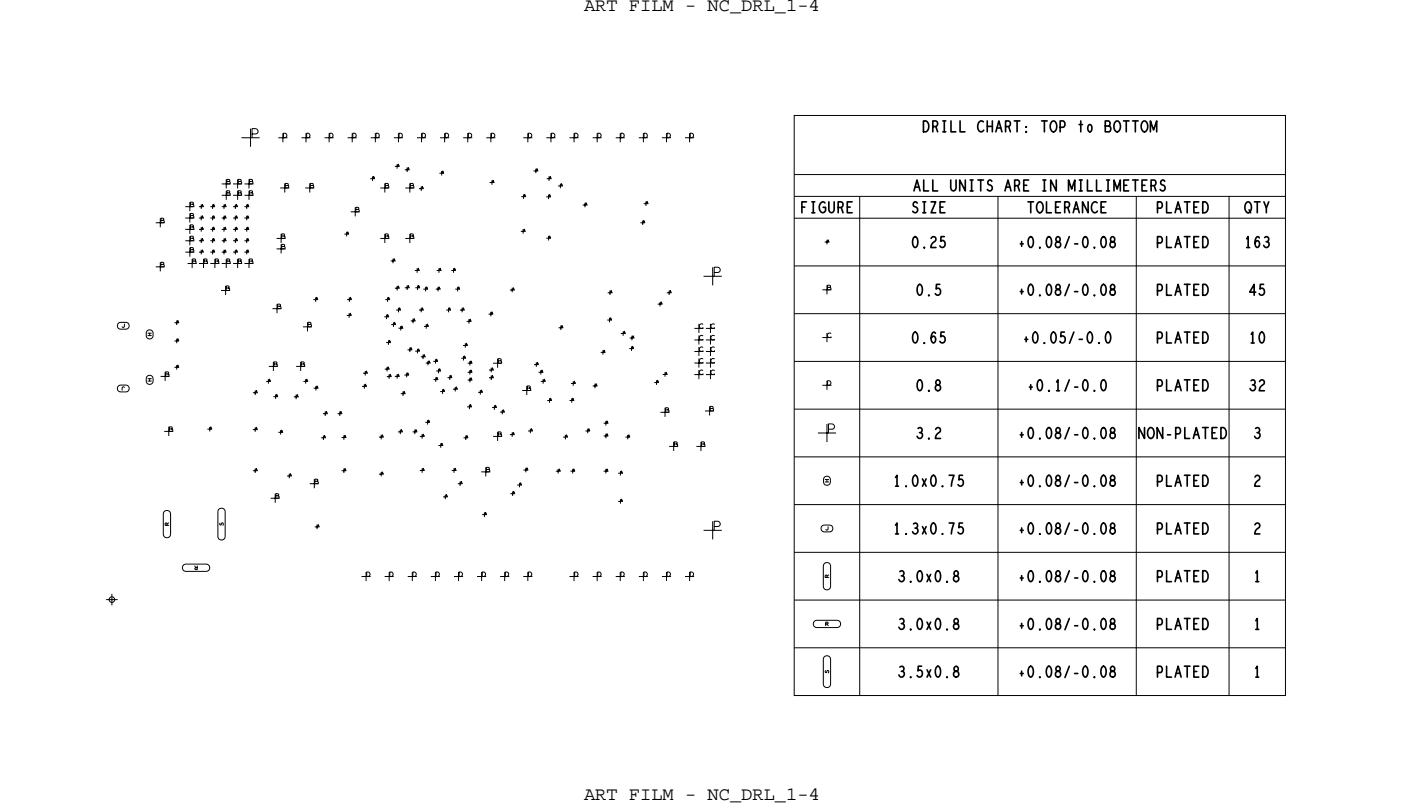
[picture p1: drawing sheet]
<svg xmlns="http://www.w3.org/2000/svg" width="154mm" height="89mm" viewBox="0 0 154 89" stroke-linecap="round" stroke-linejoin="round" font-family="sans-serif">
<defs><g id="words">
<g font-size="2.1">
<text x="64.2" y="1.2">ART FILM - NC_DRL_1-4</text>
<text x="64.2" y="88">ART FILM - NC_DRL_1-4</text>
</g>
<g font-size="1.2">
<text x="107.5" y="14.5">CHART:</text>
<text x="118.4" y="14.5">to</text>
<text x="88" y="23.4">FIGURE</text>
<text x="110.4" y="21">ARE</text>
<text x="136.8" y="27.2">163</text>
<text x="112.9" y="43">+0.1/-0.0</text>
<text x="98.2" y="53.5">1.0x0.75</text>
<text x="100.7" y="48.2">3.2</text>
<text x="137.8" y="48.2">3</text>
<text x="98.2" y="58.7">1.3x0.75</text>
<text x="98.7" y="64">3.0x0.8</text>
<text x="137.8" y="64">1</text>
<text x="98.7" y="69.2">3.0x0.8</text>
<text x="137.8" y="69.2">1</text>
<text x="98.7" y="74.5">3.5x0.8</text>
<text x="137.8" y="74.5">1</text>
</g>
</g></defs>
<!-- layer: Nets -->
<g fill="none" stroke="#000" stroke-width=".11">
<path d="M24.9 19.7v1M24.9 20h.3l.1 .1-.1 .1h-.3v-.5l.3 .1v.2M26.1 19.7v1M26.2 20h.3l.1 .1-.1 .1h-.3v-.5l.3 .1-.1 .2M26.5 15.2h2M27.4 19.7v1M27.4 20h.3l.1 .1-.1 .1h-.3v-.5l.3 .1v.2M27.5 14.2v1.9M27.7 14.7h.4a.29 .29 0 0 0 .3-.3 .29 .29 0 0 0-.3-.3h-.4v1.1M30.6 15.1h1M31.1 14.7v1M31.2 14.7h.1a.26 .26 0 0 1 .2 .2 .26 .26 0 0 1-.2 .3h-.1z"/>
<path d="M33.1 15.1h1M33.6 14.7v1M33.7 14.7h.2a.26 .26 0 0 1 .2 .2 .26 .26 0 0 1-.2 .3h-.2zM35.7 15.1h1M36.2 14.7v1M36.2 14.7h.2a.26 .26 0 0 1 .2 .2 .26 .26 0 0 1-.2 .3h-.2zM38.2 15.1h1M38.7 14.7v1M38.8 14.7h.1a.26 .26 0 0 1 .2 .2 .26 .26 0 0 1-.2 .3h-.1zM40.8 15.1h1M41 19.4v.5M41 19.7l.1-.3 .1 .3h-.5"/>
<path d="M41 19.6h.1M41.3 14.7v1M41.3 14.7h.2a.26 .26 0 0 1 .2 .2 .26 .26 0 0 1-.2 .3h-.2zM43.3 15.1h1M43.7 18.1v.4M43.7 18.3l.1-.3 .1 .3h-.5M43.7 18.2h.1M43.8 14.7v1M43.9 14.7h.1a.26 .26 0 0 1 .2 .2 .26 .26 0 0 1-.2 .3h-.1zM44.5 18.7h.5M44.8 18.4v.5M44.8 18.7l.1-.3 .1 .3"/>
<path d="M44.8 18.6h.1M45.8 15.1h1M46.3 14.7v1M46.4 14.7h.2a.26 .26 0 0 1 .2 .2 .26 .26 0 0 1-.2 .3h-.2zM48.3 19.1h.5M48.4 15.1h1M48.6 18.8v.5M48.6 19.1l.1-.3 .1 .3M48.6 19h.1M48.9 14.7v1M48.9 14.7h.2a.26 .26 0 0 1 .2 .2 .26 .26 0 0 1-.2 .3h-.2zM50.9 15.1h1"/>
<path d="M51.4 14.7v1M51.5 14.7h.1a.26 .26 0 0 1 .2 .2 .26 .26 0 0 1-.2 .3h-.1zM53.5 15.1h1M54 14.7v1M54 14.7h.2a.26 .26 0 0 1 .2 .2 .26 .26 0 0 1-.2 .3h-.2zM54.1 19.8v.5M54.1 20h.2M57.5 15.1h1M58 14.7v1M58.1 14.7h.2a.26 .26 0 0 1 .2 .2 .26 .26 0 0 1-.2 .3h-.2zM58.6 18.8h.6M58.9 18.6v.4"/>
<path d="M58.9 18.8l.1-.3 .1 .3M59 18.7h.1M60.1 15.1h1M60.1 19.7h.5M60.4 19.4v.5M60.4 19.7l.1-.3 .1 .3M60.4 19.6h.1M60.6 14.7v1M60.6 14.7h.2a.26 .26 0 0 1 .2 .2 .26 .26 0 0 1-.2 .3h-.2zM62.6 15.1h1M63.1 14.7v1M63.2 14.7h.1a.26 .26 0 0 1 .2 .2 .26 .26 0 0 1-.2 .3h-.1z"/>
<path d="M65.1 15.1h1M65.6 14.7v1M65.7 14.7h.2a.26 .26 0 0 1 .2 .2 .26 .26 0 0 1-.2 .3h-.2zM67.7 15.1h1M68.2 14.7v1M68.2 14.7h.2a.26 .26 0 0 1 .2 .2 .26 .26 0 0 1-.2 .3h-.2zM70.2 15.1h1M70.7 14.7v1M70.8 14.7h.2a.26 .26 0 0 1 .2 .2 .26 .26 0 0 1-.2 .3h-.2zM72.8 15.1h1M73.3 14.7v1M73.3 14.7h.2a.26 .26 0 0 1 .2 .2 .26 .26 0 0 1-.2 .3h-.2z"/>
<path d="M75.3 15.1h1M75.8 14.7v1M75.9 14.7h.1a.26 .26 0 0 1 .2 .2 .26 .26 0 0 1-.2 .3h-.1zM13 35.6l.3-.1h.5l.3 .1 .1 .2-.1 .3-.3 .1h-.5l-.3-.1-.1-.3zM13.7 35.6v.3l-.2 .1-.1-.1M16.2 36.4l.3-.1a.52 .52 0 0 1 .3 .5 .52 .52 0 0 1-.3 .5 .56 .56 0 0 1-.3-.9zM16.3 36.6h.3M16.3 36.9h.3M16.5 36.6v.3M17.1 24.5h1M17.1 29.3h1M17.6 24v1"/>
<path d="M17.6 28.9v1M17.7 24.2h.3l.1 .2-.1 .1h-.3v-.5h.3l-.1 .2M17.7 29.1h.3l.1 .1-.1 .2h-.3v-.5h.3l-.1 .2M19.2 35.5h.5M19.2 37.5h.5M19.4 35.3v.4M19.4 37.3v.4M19.4 35.5l.1-.3 .2 .3M19.4 37.5l.1-.3 .2 .3M19.5 35.4h.1M19.5 37.4h.1M20.4 25.2h1"/>
<path d="M20.4 24h1M20.4 22.7h1M20.4 26.5h1M20.4 27.7h1M20.6 29h1M20.9 22.2v1M20.9 23.5v1M20.9 24.7v1M20.9 26v1M20.9 27.2v1M20.9 25h.3l.1 .1-.1 .1h-.3v-.5l.3 .1v.2M20.9 23.7h.3l.1 .1-.1 .2h-.3v-.5h.3v.2"/>
<path d="M20.9 22.5h.3l.1 .1-.1 .1h-.3v-.5l.3 .1v.2M20.9 27.5h.3l.1 .1-.1 .1h-.3v-.5l.3 .1v.2M20.9 26.2h.3l.1 .1-.1 .2h-.3v-.5h.3v.2M21.1 28.5v1M21.2 28.7h.3l.1 .1-.1 .2h-.3v-.5h.3l-.1 .2M21.9 25.2h.5M21.9 24h.5M21.9 22.7h.5M21.9 26.5h.5M21.9 27.7h.5M21.9 29h1M22.1 22.5v.5"/>
<path d="M22.1 23.7v.5M22.1 25v.5M22.1 26.2v.5M22.1 27.5v.5M22.1 25.2l.1-.2 .1 .2M22.1 24l.1-.3 .1 .3M22.1 22.7l.1-.2 .1 .2M22.1 26.5l.1-.3 .1 .3M22.1 27.7l.1-.2 .1 .2M22.2 25.1h.1M22.2 23.9h.1M22.2 22.6h.1"/>
<path d="M22.2 26.4h.1M22.2 27.6h.1M22.4 28.5v1M22.4 28.7h.3l.1 .1-.1 .2h-.3v-.5h.3v.2M23.1 29h1M23.4 22.5v.5M23.4 23.7v.5M23.4 25v.5M23.4 26.2v.5M23.4 27.5v.5M23.4 22.7l.1-.2 .1 .2h-.5M23.4 24l.1-.3 .1 .3h-.5"/>
<path d="M23.4 25.2l.1-.2 .1 .2h-.5M23.4 26.5l.1-.3 .1 .3h-.5M23.4 27.7l.1-.2 .1 .2h-.5M23.4 25.1h.2M23.4 23.9h.2M23.4 22.6h.2M23.4 26.4h.2M23.4 27.6h.2M23.6 28.5v1M23.7 28.7h.3l.1 .1-.1 .2h-.3v-.5h.3l-.1 .2M24.3 31.9h1M24.4 25.2h.5"/>
<path d="M24.4 24h.5M24.4 22.7h.5M24.4 26.5h.5M24.4 27.7h.5M24.4 21.5h1M24.4 20.2h1M24.4 29h1M24.6 22.5v.5M24.6 23.7v.5M24.6 25v.5M24.6 26.2v.5M24.6 27.5v.5"/>
<path d="M24.6 24l.1-.3 .1 .3M24.6 25.2l.1-.2 .1 .2M24.6 22.7l.1-.2 .1 .2M24.6 26.5l.1-.3 .1 .3M24.6 27.7l.1-.2 .1 .2M24.7 25.1h.1M24.7 23.9h.1M24.7 22.6h.1M24.7 26.4h.1M24.7 27.6h.1M24.8 31.5v1M24.9 31.7h.3v.1l-.1 .2h-.2v-.5h.2v.2"/>
<path d="M24.9 21v1M24.9 28.5v1M24.9 21.2h.3l.1 .1-.1 .2h-.3v-.5h.3v.2M24.9 28.7h.3l.1 .1-.1 .2h-.3v-.5h.3v.2M25.6 25.2h.5M25.6 24h.5M25.6 22.7h.5M25.6 26.5h.5M25.6 27.7h.5M25.6 21.5h1M25.6 20.2h1M25.6 29h1"/>
<path d="M25.9 22.5v.5M25.9 23.7v.5M25.9 25v.5M25.9 26.2v.5M25.9 27.5v.5M25.9 22.7l.1-.2 .1 .2M25.9 24l.1-.3 .1 .3M25.9 25.2l.1-.2 .1 .2M25.9 26.5l.1-.3 .1 .3M25.9 27.7l.1-.2 .1 .2M25.9 25.1h.2M25.9 23.9h.2"/>
<path d="M25.9 22.6h.2M25.9 26.4h.2M25.9 27.6h.2M26.1 21v1M26.1 28.5v1M26.2 21.2h.3l.1 .1-.1 .2h-.3v-.5h.3l-.1 .2M26.2 28.7h.3l.1 .1-.1 .2h-.3v-.5h.3l-.1 .2M26.9 21.5h1M26.9 20.2h1M26.9 29h1M27.1 22.5v.5M27.1 23.7v.5"/>
<path d="M27.1 25v.5M27.1 26.2v.5M27.1 27.5v.5M27.1 25.2l.1-.2 .1 .2h-.4M27.1 24l.1-.3 .1 .3h-.4M27.1 22.7l.1-.2 .1 .2h-.4M27.1 26.5l.1-.3 .1 .3h-.4M27.1 27.7l.1-.2 .1 .2h-.4M27.2 25.1h.1M27.2 23.9h.1M27.2 22.6h.1M27.2 26.4h.1"/>
<path d="M27.2 27.6h.1M27.4 21v1M27.4 28.5v1M27.4 21.2h.3l.1 .1-.1 .2h-.3v-.5h.3v.2M27.4 28.7h.3l.1 .1-.1 .2h-.3v-.5h.3v.2M30 33.9h.9M30.1 39.8v1M30.4 26.2h1M30.4 27.4h1M30.5 33.5v1M30.5 33.7h.3l.1 .1-.1 .2h-.3v-.5h.3v.2M30.8 20.7h1"/>
<path d="M30.9 25.7v1M30.9 26.9v1M31 26h.3v.1l-.1 .1h-.2v-.5l.2 .1v.2M31 27.1h.3v.1l-.1 .2h-.2v-.5h.2v.2M31.3 20.2v1M31.4 20.4h.3v.1l-.1 .2h-.2v-.5h.2v.2M33.1 39.8v1M33.3 35.9h1M33.6 20.7h.9M33.8 35.5v1M33.9 35.7h.3v.1l-.1 .2h-.2v-.5h.2v.2M34.1 20.2v1"/>
<path d="M34.1 20.4h.3l.1 .1-.1 .2h-.3v-.5h.3v.2M34.4 33h.6M34.7 32.7v.5M34.7 33l.1-.3 .1 .3M34.8 32.9h.1M38.1 25.5v.5M38.1 25.8l.1-.3 .1 .3h-.5M38.1 34.7h.5M38.2 25.7h.1M38.4 34.5v.4M38.4 34.7l.1-.3 .1 .3M38.4 32.7v.5"/>
<path d="M38.4 33l.1-.3 .1 .3h-.5M38.4 34.6h.2M38.5 32.9h.1M38.6 23.3h.9M39.1 22.8v1M39.1 23h.3l.1 .2-.1 .1h-.3v-.5h.3v.2M41.8 26.2h1M41.8 20.7h1M42.2 34.8h.5M42.3 20.2v1M42.3 25.7v1M42.4 26h.3v.1l-.1 .1h-.2v-.5l.2 .1v.2"/>
<path d="M42.4 20.4h.3v.1l-.1 .2h-.2v-.5h.2v.2M42.4 37.7h.6M42.5 34.6v.5M42.5 34.8l.1-.2 .1 .2M42.6 34.8h.1M42.6 32.7v.5M42.6 33l.1-.3 .1 .3h-.5M42.7 32.9h.1M42.7 37.4v.5M42.7 37.7l.1-.3 .1 .3M42.8 37.6h.1M43 35.7h.5"/>
<path d="M43.2 28.5v.4M43.2 28.7l.1-.3 .1 .3h-.5M43.3 35.5v.4M43.3 28.6h.1M43.3 35.7l.1-.3 .1 .3M43.3 35.6h.1M43.7 31.5v.4M43.7 31.7l.1-.3 .1 .3h-.5M43.7 31.6h.1M43.8 36.1h.5M43.8 33.9v.4M43.8 34.1l.1-.3 .1 .3h-.5"/>
<path d="M43.9 34h.1M44.1 35.9v.4M44.1 36.1l.1-.3 .1 .3M44.1 36h.1M44.5 31.7h.5M44.6 26.2h.9M44.6 20.7h.9M44.8 31.4v.5M44.8 31.7l.1-.3 .1 .3M44.8 38.5h.5M44.8 31.6h.1M45.1 20.2v1"/>
<path d="M45.1 25.7v1M45.1 38.2v.5M45.1 38.5l.1-.3 .1 .3M45.1 38.4h.1M45.1 26h.3l.1 .1-.1 .1h-.3v-.5l.3 .1v.2M45.1 20.4h.3l.1 .1-.1 .2h-.3v-.5h.3v.2M45.1 35.3h.6M45.4 35.1v.4M45.4 35.3l.1-.3 .1 .3M45.5 35.2h.1M45.6 29.8h.5M45.6 38.6h.5"/>
<path d="M45.9 29.5v.5M45.9 29.8l.1-.3 .1 .3M45.9 38.4v.5M45.9 31.4v.5M45.9 38.6l.1-.2 .1 .2M45.9 29.7h.1M45.9 31.7l.1-.3 .1 .3h-.5M45.9 38.5h.2M46 31.6h.1M46 34.1h.6M46 20.8h.6M46.3 20.5v.5"/>
<path d="M46.3 33.9v.4M46.3 34.1l.1-.3 .1 .3M46.3 20.8l.1-.3 .1 .3M46.4 34h.1M46.4 20.7h.1M46.5 39v.5M46.5 39.3l.1-.3 .1 .3h-.5M46.5 31.8h.5M46.6 39.2h.1M46.6 35.9h.5M46.8 31.6v.4M46.8 39.9h.5"/>
<path d="M46.8 31.8l.1-.3 .1 .3M46.8 31.7h.2M46.9 35.7v.4M46.9 35.9l.1-.3 .1 .3M46.9 35.8h.1M47 39.7v.5M47.1 39.9l.1-.2 .1 .2M47.1 39.8h.1M47.6 39.8h.5M47.9 39.5v.5M47.9 39.8l.1-.3 .1 .3M47.9 39.7h.2"/>
<path d="M48 29.8h.5M48.2 31.6v.4M48.2 31.8l.1-.3 .1 .3h-.5M48.2 31.7h.1M48.3 29.5v.5M48.3 29.8l.1-.3 .1 .3M48.3 29.7h.1M49 34.1h.6M49.3 33.9v.4M49.3 34.1l.1-.3 .1 .3M49.4 34h.1M49.6 29.8h.5"/>
<path d="M49.9 29.5v.5M49.9 29.8l.1-.3 .1 .3M49.9 29.7h.1M50 31.8h.6M50.3 31.6v.4M50.3 31.8l.1-.3 .1 .3M50.4 31.7h.1M50.5 34.1h.6M50.7 39.4h.5M50.8 33.9v.4M50.8 34.1l.1-.3 .1 .3M50.9 34h.1"/>
<path d="M51 39.2v.4M51 39.4l.1-.3 .1 .3M51 39.3h.1M51.1 37.8v.5M51.2 38l.1-.2 .1 .2h-.5M51.2 37.9h.1M51.3 35.4h.5M51.4 40h.5M51.6 35.1v.5M51.6 35.4l.1-.3 .1 .3M51.6 35.3h.1M51.7 39.7v.5"/>
<path d="M51.7 40l.1-.3 .1 .3M51.7 39.9h.1M53.7 34.6h.5M53.8 20.1h.5M54 34.3v.5M54 34.6l.1-.3 .1 .3M54 34.5h.1M54.1 20.1l.1-.3 .1 .3M54.2 39.9h1M54.7 39.5v1M54.8 39.7h.3v.1l-.1 .2h-.2v-.5h.2v.2M56 31.9h.6"/>
<path d="M56.3 31.7v.4M56.3 31.9l.1-.3 .1 .3M56.4 31.8h.1M57.2 25.5h.6M57.3 21.6h.5M57.5 25.2v.5M57.5 25.5l.1-.3 .1 .3M57.6 21.4v.5M57.6 25.4h.1M57.6 21.6l.1-.2 .1 .2M57.6 21.5h.1M59 39.9v.4"/>
<path d="M60.3 21.4v.5M60.3 26v.4M60.3 26.2l.1-.3 .1 .3h-.5M60.3 21.7l.1-.3 .1 .3h-.5M60.4 26.1h.1M60.4 21.6h.1M61.3 20.5h.6M61.6 20.2v.5M61.6 20.5l.1-.3 .1 .3M61.7 35.8v.5M61.7 20.4h.1M61.7 36.1l.1-.3 .1 .3h-.5"/>
<path d="M61.7 36h.1M64 22.6h.6M64.3 22.3v.5M64.3 22.6l.1-.3 .1 .3M64.4 22.5h.1M66 38.8h.5M66.3 38.5v.5M66.3 38.8l.1-.3 .1 .3M66.3 38.7h.2M66.7 35.2h.6M67 35v.5M67 35.2l.1-.2 .1 .2"/>
<path d="M67.1 32v.4M67.1 35.1h.1M67.1 32.2l.1-.3 .1 .3h-.5M67.1 32.1h.1M68.2 36.7h.6M68.5 36.4v.5M68.5 36.7l.1-.3 .1 .3M68.6 36.6h.1M69.2 37.2h.5M69.4 38.1v.5M69.4 38.3l.1-.2 .1 .2h-.4M69.5 36.9v.5"/>
<path d="M69.5 38.3h.1M69.5 37.2l.1-.3 .1 .3M69.5 37.1h.2M70.7 24.3v.4M70.7 24.5l.1-.3 .1 .3h-.5M70.7 24.4h.1M70.7 22.4h.6M71 22.2v.4M71 22.4l.1-.3 .1 .3M71.1 22.3h.1M72.3 33.5h.5M72.6 33.2v.5"/>
<path d="M72.6 33.5l.1-.3 .1 .3M72.6 33.4h.1M73.3 32.2h.5M73.6 32v.4M73.6 32.2l.1-.3 .1 .3M73.6 32.1h.1M76.3 36.1h1M76.3 38.7h1M76.3 39.9h1M76.3 37.4h1M76.8 35.6v1M76.8 36.9v1"/>
<path d="M76.8 38.2v1M76.8 39.4v1M77.3 36.9a.25 .25 0 0 0-.4 .1 .25 .25 0 0 0 0 .3 .25 .25 0 0 0 .4 0M77.3 38.2a.25 .25 0 0 0-.4 0 .25 .25 0 0 0 0 .4 .25 .25 0 0 0 .4 0M77.3 39.5a.25 .25 0 0 0-.4 0 .25 .25 0 0 0 0 .4 .25 .25 0 0 0 .4 0M77.3 35.7a.25 .25 0 0 0-.4 0 .25 .25 0 0 0 0 .3 .25 .25 0 0 0 .4 0M77.3 30.4h2M77.6 36.1h1M77.6 38.7h1M77.6 39.9h1M77.6 37.4h1M78.1 35.6v1"/>
<path d="M78.1 36.9v1M78.1 38.2v1M78.1 39.4v1M78.3 29.4v2M78.5 30h.4a.29 .29 0 0 0 .3-.3 .29 .29 0 0 0-.3-.3h-.4v1M78.5 35.7a.25 .25 0 0 0-.3 0 .25 .25 0 0 0 0 .3 .25 .25 0 0 0 .4 0M78.5 38.2a.25 .25 0 0 0-.3 0 .25 .25 0 0 0 0 .4 .25 .25 0 0 0 .4 0M78.5 39.5a.25 .25 0 0 0-.3 0 .25 .25 0 0 0 0 .4 .25 .25 0 0 0 .4 0M78.5 36.9a.25 .25 0 0 0-.3 .1 .25 .25 0 0 0 0 .3 .25 .25 0 0 0 .4 0M13 42.5l.3-.1h.5l.3 .1 .1 .2-.1 .3-.3 .1h-.5l-.3-.1-.1-.3zM13.7 42.6l-.1-.1-.2 .1v.3M16.2 41.4l.3-.1a.52 .52 0 0 1 .3 .5 .52 .52 0 0 1-.3 .5 .56 .56 0 0 1-.3-.9z"/>
<path d="M16.3 41.6h.3M16.3 41.9h.3M16.5 41.6v.3M17.7 41.4h.9M18 56.3l.2-.1h.3l.2 .1 .1 .2v2.2l-.1 .3-.2 .1h-.3l-.2-.1v-.3v-2.2zM18.1 47.4h.9M18.2 40.9v1M18.2 41.1h.3l.1 .2-.1 .1h-.3v-.5h.3v.2M18.4 57.8l-.1-.2-.1-.1v.3h.4M18.6 47v1M18.6 57.5l-.2 .1M18.6 47.2h.3l.1 .1-.1 .2h-.3v-.5h.3v.2"/>
<path d="M19.2 40.4h.5M19.4 40.2v.4M19.4 40.4l.1-.3 .2 .3M19.5 40.3h.1M22.8 47.2h.5M23.1 47v.4M23.1 47.2l.1-.3 .1 .3M23.1 47.1h.1M24 56l.2-.1h.3l.2 .1 .1 .3v2.7l-.1 .3-.2 .1h-.3l-.2-.1v-.3v-2.7zM24.2 57.5a.11 .11 0 0 0 0 .2 .11 .11 0 0 0 .1 0v-.1a.12 .12 0 0 1 .2-.1 .12 .12 0 0 1 0 .2v.1M28.1 43v.4M28.1 47v.5"/>
<path d="M28.1 51.5v.5M28.1 43.2l.1-.3 .1 .3h-.5M28.1 51.8l.1-.3 .1 .3h-.5M28.1 47.2l.1-.2 .1 .2h-.5M28.1 43.1h.1M28.1 51.7h.1M28.1 47.2h.1M29.2 42h.6M29.5 41.7v.5M29.5 42l.1-.3 .1 .3M29.6 40.3h.9M29.6 41.9h.1"/>
<path d="M29.8 54.8h.9M30.1 40h.3l.1 .2-.1 .1h-.3v-.5h.3v.2M30.3 54.3v1M30.3 43.4v.5M30.3 54.5h.3l.1 .2-.1 .1h-.3v-.5h.3v.2M30.3 43.6l.1-.2 .1 .2h-.5M30.4 43.5h.1M30.6 47.6h.5M30.9 47.3v.5M30.9 47.6l.1-.3 .1 .3M30.9 47.5h.1M31.8 52.1v.5"/>
<path d="M31.8 52.4l.1-.3 .1 .3h-.5M31.9 52.3h.1M32.6 43.4v.5M32.6 40.3h.9M32.6 43.7l.1-.3 .1 .3h-.5M32.6 43.6h.1M33.1 40h.3l.1 .2-.1 .1h-.3v-.5h.3v.2M33.6 41.7v.5M33.6 42l.1-.3 .1 .3h-.5M33.7 41.9h.1M34.1 53.2h.9M34.5 42.7h.5"/>
<path d="M34.6 52.7v1M34.6 58h.5M34.6 52.9h.3l.1 .2-.1 .1h-.3v-.5h.3v.2M34.7 42.5v.4M34.7 42.7l.1-.3 .2 .3M34.8 42.6h.1M34.8 57.7v.5M34.9 58l.1-.3 .1 .3M34.9 57.9h.1M35.5 45.5h.5M35.6 47.9v.5M35.6 48.2l.1-.3 .1 .3h-.5"/>
<path d="M35.6 48.1h.1M35.8 45.3v.5M35.8 45.5l.1-.2 .1 .2M35.8 45.4h.1M37.4 45.3v.5M37.4 45.5l.1-.2 .1 .2h-.5M37.4 45.4h.1M37.8 47.9v.5M37.8 51.5v.5M37.8 51.8l.1-.3 .1 .3h-.5M37.8 48.1l.1-.2 .1 .2h-.5M37.9 51.7h.1"/>
<path d="M37.9 48h.1M39.9 41.1h.5M40.1 42.3v.4M40.1 42.5l.1-.3 .1 .3h-.5M40.1 42.4h.1M40.2 40.8v.5M40.2 41.1l.1-.3 .1 .3M40.2 41h.1M41.6 52.2h.6M41.6 48.1h.6M41.9 47.8v.5M41.9 51.9v.5"/>
<path d="M41.9 52.2l.1-.3 .1 .3M41.9 48.1l.1-.3 .1 .3M42 48h.1M42 52.1h.1M42.5 41.4h.5M42.5 40.4v.4M42.6 40.6l.1-.3 .1 .3h-.5M42.6 40.5h.1M42.8 41.2v.5M42.8 41.4l.1-.2 .1 .2M42.8 41.3h.2M43.7 41.2v.4"/>
<path d="M43.7 41.4l.1-.3 .1 .3h-.5M43.7 41.3h.1M43.7 47.5h.6M44 47.3v.5M44 47.5l.1-.2 .1 .2M44 43.3h.6M44.1 47.4h.1M44.3 43.1v.4M44.3 43.3l.1-.3 .1 .3M44.4 43.2h.1M44.7 41v.5M44.7 41.3l.1-.3 .1 .3h-.5"/>
<path d="M44.8 41.2h.1M45.6 47.3v.5M45.6 47.5l.1-.2 .1 .2h-.5M45.7 47.4h.1M46.1 48h.6M46.1 51.8h.6M46.4 47.8v.4M46.4 51.5v.5M46.4 48l.1-.3 .1 .3M46.4 51.8l.1-.3 .1 .3M46.5 47.9h.1M46.5 51.7h.1"/>
<path d="M46.7 46.5h.6M47 46.2v.5M47 46.5l.1-.3 .1 .3M47.1 46.4h.1M47.6 41.8h.6M47.9 41.5v.5M47.9 41.8l.1-.3 .1 .3M48 40.8h.5M48 41.7h.1M48.2 40.6v.5M48.2 40.8l.1-.2 .1 .2M48.3 40.7h.1"/>
<path d="M48.4 43.1h.5M48.5 48.8v.4M48.5 49l.1-.3 .1 .3h-.5M48.5 48.9h.1M48.6 42.8v.5M48.7 43.1l.1-.3 .1 .3M48.7 43h.1M48.7 54.7h.5M49 54.4v.5M49 54.7l.1-.3 .1 .3M49 54.6h.1M49.4 41.3v.5"/>
<path d="M49.5 41.5l.1-.2 .1 .2h-.5M49.5 41.4h.1M49.6 51.8h.6M49.9 51.5v.5M49.9 51.8l.1-.3 .1 .3M50 51.7h.1M50 42.6v.5M50.1 42.8l.1-.2 .1 .2h-.5M50.1 42.7h.1M50.3 53.2h.5M50.6 53v.4M50.6 53.2l.1-.3 .1 .3"/>
<path d="M50.6 53.1h.2M50.9 48.2h.6M51.2 47.9v.5M51.2 48.2l.1-.3 .1 .3M51.3 48.1h.1M51.4 41.8h.5M51.4 41h.5M51.6 44.5v.5M51.6 44.8l.1-.3 .1 .3h-.5M51.7 40.7v.5M51.7 41.6v.4M51.7 44.7h.1"/>
<path d="M51.7 41.8l.1-.3 .1 .3M51.7 41l.1-.3 .1 .3M51.7 41.7h.1M51.7 40.9h.1M52.8 42.9v.5M52.8 43.2l.1-.3 .1 .3h-.5M52.9 43.1h.1M52.9 51.9h1M53.3 56.4v.4M53.3 56.6l.1-.3 .1 .3h-.5M53.3 56.5h.1M53.4 51.4v1"/>
<path d="M53.5 51.6h.3v.2l-.1 .1h-.2v-.5h.2v.2M54 40.5v.4M54 41.3v.5M54 41.6l.1-.3 .1 .3h-.5M54 40.7l.1-.3 .1 .3h-.5M54.1 41.5h.1M54.1 40.6h.1M54.1 44.8h.5M54.2 48h1M54.3 44.6v.5M54.4 44.8l.1-.2 .1 .2M54.4 44.7h.1"/>
<path d="M54.7 47.5v1M54.8 47.7h.3v.2l-.1 .1h-.2v-.5h.2v.2M55 45.3h.5M55.2 45.1v.5M55.2 45.3l.1-.2 .1 .2M55.3 45.2h.1M56 47.8h.6M56.1 54.3h.5M56.3 47.6v.4M56.3 47.8l.1-.3 .1 .3M56.4 54.1v.4M56.4 47.7h.1"/>
<path d="M56.4 54.3l.1-.3 .1 .3M56.4 54.2h.1M56.8 53.4h.6M57.1 53.1v.5M57.1 53.4l.1-.3 .1 .3M57.2 53.3h.1M57.4 42.9h1M57.5 51.7h.6M57.8 51.5v.4M57.8 51.7l.1-.3 .1 .3M57.9 51.6h.1M57.9 42.5v1"/>
<path d="M58 42.7h.3v.1l-.1 .2h-.2v-.5h.2v.2M58 47.4h.6M58.3 47.2v.4M58.3 47.4l.1-.3 .1 .3M58.4 47.3h.1M59 40.1l.1-.3 .1 .3h-.5M59 40h.1M59.2 41h.5M59.5 40.7v.5M59.5 41l.1-.3 .1 .3M59.5 40.9h.1M59.7 41.7v.5"/>
<path d="M59.7 42l.1-.3 .1 .3h-.5M59.8 41.9h.1M60.1 44.1h.6M60.4 43.8v.5M60.4 44.1l.1-.3 .1 .3M60.5 44h.1M61.4 51.6v.5M61.4 51.8l.1-.2 .1 .2h-.5M61.4 51.7h.1M61.9 48.1h.5M62.2 47.8v.5M62.2 48.1l.1-.3 .1 .3"/>
<path d="M62.2 48h.1M62.7 51.8h.5M62.8 42.2h.5M62.9 43.8v.5M62.9 44.1l.1-.3 .1 .3h-.5M62.9 44h.1M63 51.6v.5M63 51.8l.1-.2 .1 .2M63 51.7h.1M63 41.9v.5M63 42.2l.1-.3 .1 .3M63.1 42.1h.1"/>
<path d="M64.3 47.4h.6M64.6 47.2v.4M64.6 47.4l.1-.3 .1 .3M64.7 47.3h.1M65.4 42.2v.5M65.4 42.5l.1-.3 .1 .3h-.5M65.5 42.4h.1M66.6 46.3v.5M66.6 47.7v.5M66.6 51.6v.5M66.6 51.8l.1-.2 .1 .2h-.5M66.6 46.6l.1-.3 .1 .3h-.5"/>
<path d="M66.6 48l.1-.3 .1 .3h-.5M66.7 51.7h.1M66.7 46.5h.1M66.7 47.9h.1M67.9 52.1h.6M67.9 55.2h.6M68.2 51.8v.5M68.2 54.9v.5M68.2 55.2l.1-.3 .1 .3M68.2 52.1l.1-.3 .1 .3M68.3 55.1h.1M68.3 52h.1"/>
<path d="M69 47.8v.5M69 48.1l.1-.3 .1 .3h-.5M69.1 48h.1M71.9 42.1h.5M72.2 41.8v.5M72.2 42.1l.1-.3 .1 .3M72.2 42h.2M72.6 45.3h1M72.8 41.2h.5M73.1 40.9v.5M73.1 44.9v1M73.1 41.2l.1-.3 .1 .3"/>
<path d="M73.2 41.1h.1M73.2 45.1h.3v.1l-.1 .2h-.2v-.5h.2v.2M73.6 49.1h.9M74.1 48.6v1M74.1 48.8h.3l.1 .2-.1 .1h-.3v-.5h.3v.2M76.3 41.2h1M76.6 49.1h.9M76.8 40.7v1M77.1 48.6v1M77.1 48.8h.3l.1 .2-.1 .1h-.3v-.5h.3v.2M77.3 40.7a.25 .25 0 0 0-.4 .1 .25 .25 0 0 0 0 .3 .25 .25 0 0 0 .4 0M77.3 58.3h2"/>
<path d="M77.5 45.2h1M77.6 41.2h1M78 44.7v1M78.1 44.9h.3v.2l-.1 .1h-.2v-.5h.2v.2M78.1 40.7v1M78.3 57.3v2M78.5 57.9h.4a.29 .29 0 0 0 .3-.3 .29 .29 0 0 0-.3-.3h-.4v1M78.5 40.7a.25 .25 0 0 0-.3 .1 .25 .25 0 0 0 0 .3 .25 .25 0 0 0 .4 0M20.2 62.1l.3-.1h2.2l.2 .1 .1 .2v.3l-.1 .2h-.2h-2.2h-.3l-.1-.2v-.3zM21.4 62.2l.1 .2M21.7 62.2v.4h-.3l.1-.1 .2-.1M39.7 63.4h1"/>
<path d="M40.2 62.9v1M40.3 62.9h.2a.26 .26 0 0 1 .2 .3 .26 .26 0 0 1-.2 .2h-.2zM42.3 63.4h1M42.8 62.9v1M42.8 62.9h.2a.26 .26 0 0 1 .2 .3 .26 .26 0 0 1-.2 .2h-.2zM44.8 63.4h1M45.3 62.9v1M45.4 62.9h.2a.26 .26 0 0 1 .2 .3 .26 .26 0 0 1-.2 .2h-.2zM47.4 63.4h1M47.9 62.9v1M47.9 62.9h.2a.26 .26 0 0 1 .2 .3 .26 .26 0 0 1-.2 .2h-.2zM49.9 63.4h1"/>
<path d="M50.4 62.9v1M50.5 62.9h.1a.26 .26 0 0 1 .2 .3 .26 .26 0 0 1-.2 .2h-.1zM52.4 63.4h1M52.9 62.9v1M53 62.9h.2a.26 .26 0 0 1 .2 .3 .26 .26 0 0 1-.2 .2h-.2zM55 63.4h1M55.5 62.9v1M55.5 62.9h.2a.26 .26 0 0 1 .2 .3 .26 .26 0 0 1-.2 .2h-.2zM57.5 63.4h1M58 62.9v1M58.1 62.9h.2a.26 .26 0 0 1 .2 .3 .26 .26 0 0 1-.2 .2h-.2zM62.6 63.4h1"/>
<path d="M63.1 62.9v1M63.2 62.9h.1a.26 .26 0 0 1 .2 .3 .26 .26 0 0 1-.2 .2h-.1zM65.1 63.4h1M65.6 62.9v1M65.7 62.9h.2a.26 .26 0 0 1 .2 .3 .26 .26 0 0 1-.2 .2h-.2zM67.7 63.4h1M68.2 62.9v1M68.2 62.9h.2a.26 .26 0 0 1 .2 .3 .26 .26 0 0 1-.2 .2h-.2zM70.2 63.4h1M70.7 62.9v1M70.8 62.9h.2a.26 .26 0 0 1 .2 .3 .26 .26 0 0 1-.2 .2h-.2zM72.8 63.4h1"/>
<path d="M73.3 62.9v1M73.3 62.9h.2a.26 .26 0 0 1 .2 .3 .26 .26 0 0 1-.2 .2h-.2zM75.3 63.4h1M75.8 62.9v1M75.9 62.9h.1a.26 .26 0 0 1 .2 .3 .26 .26 0 0 1-.2 .2h-.1z"/>
</g>
<!-- layer: Text -->
<g fill="none" stroke="#000" stroke-width=".18">
<path d="M101.5 13.3a.62 .62 0 0 1 .6 .4 .62 .62 0 0 1-.1 .7l-.2 .1h-.3zM101.5 19.8v1.2h.6M102.5 13.9h.4a.34 .34 0 0 0 .2-.3 .34 .34 0 0 0-.2-.3h-.4v1.2M102.5 19.8v1.2h.6M102.9 13.9l.2 .6M103.6 13.3h.4M103.6 14.5h.4M103.8 13.3v1.2M104.5 19.8v.9l.1 .1 .2 .2 .2-.2 .1-.1v-.9M104.5 13.3v1.2h.6M105.5 13.3v1.2h.6M106.1 19.8v1.2l-.6-1.2v1.2"/>
<path d="M106.6 19.8h.4M106.8 19.8v1.2M107.5 19.8h.6M107.8 19.8v1.2M108.1 13.4l-.1-.1a.53 .53 0 0 0-.5 .3 .53 .53 0 0 0 0 .5 .34 .34 0 0 0 .2 .4 .34 .34 0 0 0 .4-.2M108.5 13.3v1.2M109 19.9a.23 .23 0 0 0-.2-.1 .23 .23 0 0 0-.2 .2v.2l.1 .1a.33 .33 0 0 1 .4 .5 .33 .33 0 0 1-.6 0M109.1 13.3v1.2M109.5 14.5l.3-1.2 .3 1.2M110.5 13.9h.4a.34 .34 0 0 0 .2-.3 .34 .34 0 0 0-.2-.3h-.4v1.2M111.5 13.3h.6M111.8 13.3v1.2"/>
<path d="M113.1 19.8h-.6v1.2h.6M114.5 13.3h.6M114.6 19.8h.4M114.8 13.3v1.2M114.8 19.8v1.2M115.6 13.4a.31 .31 0 0 1 .4-.1 .31 .31 0 0 1 .1 .4 .55 .55 0 0 1-.4 .8 .81 .81 0 0 1-.1-1.1zM116.1 19.8v1.2l-.6-1.2v1.2M116.5 14h.4a.39 .39 0 0 0 0-.7h-.4v1.2M118.6 19.8h.4M118.8 13.3v1.2M118.8 19.8v1.2M119.5 19.8v1.2h.6"/>
<path d="M120.5 19.8v1.2h.6M121.5 13.9h.4a.37 .37 0 0 1 0 .6h-.4v-1.2h.4a.34 .34 0 0 1 0 .6M121.6 19.8h.4M121.8 19.8v1.2M122.6 13.4a.31 .31 0 0 1 .4-.1 .31 .31 0 0 1 .1 .4 .55 .55 0 0 1-.4 .8 .81 .81 0 0 1-.1-1.1zM123.5 13.3h.6M123.8 13.3v1.2M124.1 19.8h-.6v1.2h.6M124.5 13.3h.6M124.5 19.8h.6M124.8 13.3v1.2M124.8 19.8v1.2"/>
<path d="M125.6 13.4a.31 .31 0 0 1 .4-.1 .31 .31 0 0 1 .1 .4 .55 .55 0 0 1-.4 .8 .81 .81 0 0 1-.1-1.1zM126.1 19.8h-.6v1.2h.6M126.5 14.5v-1.2l.3 1 .3-1v1.2M128 19.9a.23 .23 0 0 0-.2-.1 .23 .23 0 0 0-.2 .2v.2l.1 .1a.33 .33 0 0 1 .4 .5 .33 .33 0 0 1-.6 0M88.7 22.2h-.6v1.2M89.2 22.2h.4M89.4 22.2v1.2M90.7 22.3a.39 .39 0 0 0-.5 0 .39 .39 0 0 0-.1 .4 .43 .43 0 0 0 0 .5 .43 .43 0 0 0 .6 .1v-.5h-.2M91.1 22.2v.9l.1 .1 .2 .2 .2-.2 .1-.1v-.9M92.1 22.8h.4a.34 .34 0 0 0 .2-.3 .34 .34 0 0 0-.2-.3h-.4v1.2M93.7 22.2h-.6v1.2h.6M100.5 21l.3-1.2 .3 1.2"/>
<path d="M100.5 26.1a.41 .41 0 0 1 .4 .5v.2a.3 .3 0 0 1-.3 .4 .3 .3 0 0 1-.3-.4v-.4zM100.5 36.6a.41 .41 0 0 1 .4 .5v.2a.3 .3 0 0 1-.3 .4 .3 .3 0 0 1-.3-.4v-.4zM100.6 20.6h.4M100.8 22.3a.23 .23 0 0 0-.2-.1 .23 .23 0 0 0-.2 .2v.2l.1 .1a.33 .33 0 0 1 .4 .5 .33 .33 0 0 1-.6 0M101 31.3a.41 .41 0 0 1 .4 .6v.2a.3 .3 0 0 1-.3 .4 .3 .3 0 0 1-.3-.4v-.4zM101.4 22.2h.4M101.4 23.4h.4M101.6 27.3h.1M101.6 37.8h.1M101.6 22.2v1.2M102.1 32.5h.1M102.3 22.2h.6l-.6 1.2h.6"/>
<path d="M102.3 26.2a.28 .28 0 0 1 .5-.1 .28 .28 0 0 1 0 .4 .8 .8 0 0 0-.5 .7h.6M102.8 36.7l-.1-.2a.75 .75 0 0 0-.1 1.2 .43 .43 0 0 0 .3-.4 .43 .43 0 0 0-.3-.3l-.3 .2M103.3 31.3h-.4v.5a.36 .36 0 0 1 .5 .3 .36 .36 0 0 1-.4 .4l-.2-.2M103.3 22.8h.4M103.8 26h-.4v.5a.36 .36 0 0 1 .5 .3 .36 .36 0 0 1-.4 .4l-.2-.2M103.8 36.5h-.4v.5a.36 .36 0 0 1 .5 .3 .36 .36 0 0 1-.4 .4l-.2-.2M103.9 22.2h-.6v1.2h.6M106.6 21h.4M110.5 21l.3-1.2 .3 1.2M111.5 20.4h.4a.34 .34 0 0 0 .2-.3 .34 .34 0 0 0-.2-.3h-.4v1.2M112.2 26.8h.3M112.2 32.1h.3"/>
<path d="M112.3 26.6v.5M112.3 31.8v.5M112.7 37.3h.3M112.8 37.1v.5M113 22.2h.6M113.2 26.1a.41 .41 0 0 1 .4 .5v.2a.3 .3 0 0 1-.3 .4 .3 .3 0 0 1-.3-.4v-.4zM113.2 31.3a.41 .41 0 0 1 .4 .6v.2a.3 .3 0 0 1-.3 .4 .3 .3 0 0 1-.3-.4v-.4zM113.3 22.2v1.2M113.7 36.6a.41 .41 0 0 1 .4 .5v.2a.3 .3 0 0 1-.3 .4 .3 .3 0 0 1-.3-.4v-.4zM114.1 22.3a.31 .31 0 0 1 .4-.1 .31 .31 0 0 1 .1 .4 .55 .55 0 0 1-.4 .8 .81 .81 0 0 1-.1-1.1zM114.3 27.3h.1M114.3 32.5h.1"/>
<path d="M114.6 21h.4M114.8 37.8h.1M115 22.2v1.2h.6M115.2 26.1a.41 .41 0 0 1 .4 .5v.2a.3 .3 0 0 1-.3 .4 .3 .3 0 0 1-.3-.4v-.4zM115.2 31.3a.41 .41 0 0 1 .4 .6v.2a.3 .3 0 0 1-.3 .4 .3 .3 0 0 1-.3-.4v-.4zM115.7 36.6a.41 .41 0 0 1 .4 .5v.2a.3 .3 0 0 1-.3 .4 .3 .3 0 0 1-.3-.4v-.4zM116 22.8h.4M116.2 26.1a.28 .28 0 0 0-.1 .3 .28 .28 0 0 0 .3 .2 .32 .32 0 0 1 .2 .5 .32 .32 0 0 1-.6 0 .32 .32 0 0 1 .2-.5 .27 .27 0 0 0 .3-.3 .27 .27 0 0 0-.3-.2zM116.2 31.3a.28 .28 0 0 0-.1 .3 .28 .28 0 0 0 .3 .2 .32 .32 0 0 1 .2 .5 .32 .32 0 0 1-.6 0 .32 .32 0 0 1 .2-.5 .27 .27 0 0 0 .3-.2 .27 .27 0 0 0-.3-.3zM116.6 22.2h-.6v1.2h.6M117 36.5h-.4v.5a.36 .36 0 0 1 .5 .3 .36 .36 0 0 1-.4 .4l-.2-.2M117 22.8h.4a.34 .34 0 0 0 .2-.3 .34 .34 0 0 0-.2-.3h-.4v1.2"/>
<path d="M117.4 22.8l.2 .6M117.5 21v-1.2l.3 1 .3-1v1.2M117.5 26l-.4 1.3M117.5 31.3l-.4 1.2M118 23.4l.3-1.2 .3 1.2M118 36.5l-.4 1.3M118.1 23h.4M118.1 26.8h.4M118.1 32.1h.4M118.6 37.3h.4M118.6 21h.4M119.2 26.1a.41 .41 0 0 1 .4 .5v.2a.3 .3 0 0 1-.3 .4 .3 .3 0 0 1-.3-.4v-.4z"/>
<path d="M119.2 31.3a.41 .41 0 0 1 .4 .6v.2a.3 .3 0 0 1-.3 .4 .3 .3 0 0 1-.3-.4v-.4zM119.6 22.2v1.2l-.6-1.2v1.2M119.7 36.6a.41 .41 0 0 1 .4 .5v.2a.3 .3 0 0 1-.3 .4 .3 .3 0 0 1-.3-.4v-.4zM120.3 27.3h.1M120.3 32.5h.1M120.6 22.3l-.1-.1a.53 .53 0 0 0-.5 .3 .53 .53 0 0 0 0 .5 .34 .34 0 0 0 .2 .4 .34 .34 0 0 0 .4-.2M120.8 37.8h.1M121 22.8h.4M121.2 26.1a.41 .41 0 0 1 .4 .5v.2a.3 .3 0 0 1-.3 .4 .3 .3 0 0 1-.3-.4v-.4zM121.2 31.3a.41 .41 0 0 1 .4 .6v.2a.3 .3 0 0 1-.3 .4 .3 .3 0 0 1-.3-.4v-.4zM121.6 22.2h-.6v1.2h.6M121.6 21h.4"/>
<path d="M121.7 36.6a.41 .41 0 0 1 .4 .5v.2a.3 .3 0 0 1-.3 .4 .3 .3 0 0 1-.3-.4v-.4zM122.2 26.1a.28 .28 0 0 0-.1 .3 .28 .28 0 0 0 .3 .2 .32 .32 0 0 1 .2 .5 .32 .32 0 0 1-.6 0 .32 .32 0 0 1 .2-.5 .27 .27 0 0 0 .3-.3 .27 .27 0 0 0-.3-.2zM122.2 31.3a.28 .28 0 0 0-.1 .3 .28 .28 0 0 0 .3 .2 .32 .32 0 0 1 .2 .5 .32 .32 0 0 1-.6 0 .32 .32 0 0 1 .2-.5 .27 .27 0 0 0 .3-.2 .27 .27 0 0 0-.3-.3zM122.5 21v-1.2l.3 1 .3-1v1.2M123.5 20.4h.4M125.5 20.4h.4M126.5 20.4h.4a.34 .34 0 0 0 .2-.3 .34 .34 0 0 0-.2-.3h-.4v1.2M126.9 20.4l.2 .6M127.2 22.9h.4a.39 .39 0 0 0 0-.7h-.4v1.2M127.2 26.7h.4a.39 .39 0 0 0 0-.7h-.4v1.2M127.2 32h.4a.39 .39 0 0 0 0-.7h-.4v1.2M127.2 37.2h.4a.39 .39 0 0 0 0-.7h-.4v1.2"/>
<path d="M128.2 22.2v1.2h.6M128.2 26v1.2h.6M128.2 31.3v1.2h.6M128.2 36.5v1.2h.6M129.2 23.4l.3-1.2 .3 1.2M129.2 27.2l.3-1.2 .3 1.2M129.2 32.5l.3-1.2 .3 1.2M129.2 37.7l.3-1.2 .3 1.2M129.3 23h.4M129.3 26.8h.4M129.3 32.1h.4M129.3 37.3h.4"/>
<path d="M130.2 22.2h.6M130.2 26h.6M130.2 31.3h.6M130.2 36.5h.6M130.5 22.2v1.2M130.5 26v1.2M130.5 31.3v1.2M130.5 36.5v1.2M131.2 22.8h.4M131.2 26.6h.4M131.2 31.9h.4M131.2 37.1h.4"/>
<path d="M131.8 22.2h-.6v1.2h.6M131.8 26h-.6v1.2h.6M131.8 31.3h-.6v1.2h.6M131.8 36.5h-.6v1.2h.6M132.2 22.2a.62 .62 0 0 1 .6 .4 .62 .62 0 0 1-.1 .7l-.2 .1h-.3zM132.2 26a.62 .62 0 0 1 .6 .4 .62 .62 0 0 1-.1 .7l-.2 .1h-.3zM132.2 31.3a.62 .62 0 0 1 .6 .4 .62 .62 0 0 1-.1 .6l-.2 .2h-.3zM132.2 36.5a.62 .62 0 0 1 .6 .4 .62 .62 0 0 1-.1 .7l-.2 .1h-.3zM137 22.3a.31 .31 0 0 1 .4-.1 .31 .31 0 0 1 .1 .4 .55 .55 0 0 1-.4 .8 .81 .81 0 0 1-.1-1.1zM137 26.3l.2-.3v1.2M137.3 23.1l.2 .3M137.5 36.8l.2-.3v1.2"/>
<path d="M137.5 37.7h.4M137.9 22.2h.6M138 32.1h-.6l.5-.8v1.2M138.2 22.2v1.2M138.4 26.2l-.1-.2a.75 .75 0 0 0-.1 1.2 .43 .43 0 0 0 .3-.4 .43 .43 0 0 0-.3-.3l-.3 .2M138.6 36.6a.41 .41 0 0 1 .4 .5v.2a.3 .3 0 0 1-.3 .4 .3 .3 0 0 1-.3-.4v-.4zM138.9 31.3h-.4v.5a.36 .36 0 0 1 .5 .3 .36 .36 0 0 1-.4 .4l-.2-.2M138.9 22.2l.3 .7v.5M139 26.1a.28 .28 0 0 1 .4 .1 .28 .28 0 0 1-.1 .4M139.5 22.2l-.3 .7M98.4 52.5l.2-.2v1.2M98.4 57.8l.2-.3v1.2"/>
<path d="M100.4 57.6a.28 .28 0 0 1 .4 .1 .28 .28 0 0 1-.1 .4M100.5 52.3a.41 .41 0 0 1 .4 .6v.2a.3 .3 0 0 1-.3 .4 .3 .3 0 0 1-.3-.4v-.4zM100.9 47.1a.28 .28 0 0 1 .4 .1 .28 .28 0 0 1-.1 .4M101 41.8a.41 .41 0 0 1 .4 .6v.2a.3 .3 0 0 1-.3 .4 .3 .3 0 0 1-.3-.4v-.4zM102.1 43h.1M102.5 52.3a.41 .41 0 0 1 .4 .6v.2a.3 .3 0 0 1-.3 .4 .3 .3 0 0 1-.3-.4v-.4zM102.5 57.6a.41 .41 0 0 1 .4 .5v.2a.3 .3 0 0 1-.3 .4 .3 .3 0 0 1-.3-.4v-.4zM102.8 47.2a.28 .28 0 0 1 .5-.1 .28 .28 0 0 1 0 .4 .8 .8 0 0 0-.5 .7h.6M103 41.8a.28 .28 0 0 0-.1 .3 .28 .28 0 0 0 .3 .2 .32 .32 0 0 1 .2 .5 .32 .32 0 0 1-.6 0 .32 .32 0 0 1 .2-.5 .27 .27 0 0 0 .3-.2 .27 .27 0 0 0-.3-.3zM104.3 52.3h.6l-.3 1.2M104.3 57.5h.6l-.3 1.2M105.8 52.3h-.4v.5a.36 .36 0 0 1 .5 .3 .36 .36 0 0 1-.4 .4l-.2-.2"/>
<path d="M105.8 57.5h-.4v.5a.36 .36 0 0 1 .5 .3 .36 .36 0 0 1-.4 .4l-.2-.2M112.2 47.8h.3M112.2 53.1h.3M112.2 58.3h.3M112.3 47.6v.5M112.3 52.8v.5M112.3 58.1v.5M113.2 47.1a.41 .41 0 0 1 .4 .5v.2a.3 .3 0 0 1-.3 .4 .3 .3 0 0 1-.3-.4v-.4zM113.2 52.3a.41 .41 0 0 1 .4 .6v.2a.3 .3 0 0 1-.3 .4 .3 .3 0 0 1-.3-.4v-.4zM113.2 57.6a.41 .41 0 0 1 .4 .5v.2a.3 .3 0 0 1-.3 .4 .3 .3 0 0 1-.3-.4v-.4zM114.2 41.8a.41 .41 0 0 1 .4 .6v.2a.3 .3 0 0 1-.3 .4 .3 .3 0 0 1-.3-.4v-.4zM114.3 48.3h.1"/>
<path d="M114.3 53.5h.1M114.3 58.8h.1M115.2 47.1a.41 .41 0 0 1 .4 .5v.2a.3 .3 0 0 1-.3 .4 .3 .3 0 0 1-.3-.4v-.4zM115.2 52.3a.41 .41 0 0 1 .4 .6v.2a.3 .3 0 0 1-.3 .4 .3 .3 0 0 1-.3-.4v-.4zM115.2 57.6a.41 .41 0 0 1 .4 .5v.2a.3 .3 0 0 1-.3 .4 .3 .3 0 0 1-.3-.4v-.4zM116.1 42l.2-.2v1.2M116.2 47.1a.28 .28 0 0 0-.1 .3 .28 .28 0 0 0 .3 .2 .32 .32 0 0 1 .2 .5 .32 .32 0 0 1-.6 0 .32 .32 0 0 1 .2-.5 .27 .27 0 0 0 .3-.3 .27 .27 0 0 0-.3-.2zM116.2 52.3a.28 .28 0 0 0-.1 .3 .28 .28 0 0 0 .3 .2 .32 .32 0 0 1 .2 .5 .32 .32 0 0 1-.6 0 .32 .32 0 0 1 .2-.5 .27 .27 0 0 0 .3-.2 .27 .27 0 0 0-.3-.3zM116.2 57.6a.28 .28 0 0 0-.1 .3 .28 .28 0 0 0 .3 .2 .32 .32 0 0 1 .2 .5 .32 .32 0 0 1-.6 0 .32 .32 0 0 1 .2-.5 .27 .27 0 0 0 .3-.3 .27 .27 0 0 0-.3-.2zM117.5 41.8l-.4 1.2M117.5 47l-.4 1.3M117.5 52.3l-.4 1.2"/>
<path d="M117.5 57.5l-.4 1.3M118.1 47.8h.4M118.1 53.1h.4M118.1 58.3h.4M119.2 41.8a.41 .41 0 0 1 .4 .6v.2a.3 .3 0 0 1-.3 .4 .3 .3 0 0 1-.3-.4v-.4zM119.2 47.1a.41 .41 0 0 1 .4 .5v.2a.3 .3 0 0 1-.3 .4 .3 .3 0 0 1-.3-.4v-.4zM119.2 52.3a.41 .41 0 0 1 .4 .6v.2a.3 .3 0 0 1-.3 .4 .3 .3 0 0 1-.3-.4v-.4zM119.2 57.6a.41 .41 0 0 1 .4 .5v.2a.3 .3 0 0 1-.3 .4 .3 .3 0 0 1-.3-.4v-.4zM120.3 48.3h.1M120.3 53.5h.1M120.3 58.8h.1M121.2 41.8a.41 .41 0 0 1 .4 .6v.2a.3 .3 0 0 1-.3 .4 .3 .3 0 0 1-.3-.4v-.4z"/>
<path d="M121.2 47.1a.41 .41 0 0 1 .4 .5v.2a.3 .3 0 0 1-.3 .4 .3 .3 0 0 1-.3-.4v-.4zM121.2 52.3a.41 .41 0 0 1 .4 .6v.2a.3 .3 0 0 1-.3 .4 .3 .3 0 0 1-.3-.4v-.4zM121.2 57.6a.41 .41 0 0 1 .4 .5v.2a.3 .3 0 0 1-.3 .4 .3 .3 0 0 1-.3-.4v-.4zM122.2 47.1a.28 .28 0 0 0-.1 .3 .28 .28 0 0 0 .3 .2 .32 .32 0 0 1 .2 .5 .32 .32 0 0 1-.6 0 .32 .32 0 0 1 .2-.5 .27 .27 0 0 0 .3-.3 .27 .27 0 0 0-.3-.2zM122.2 52.3a.28 .28 0 0 0-.1 .3 .28 .28 0 0 0 .3 .2 .32 .32 0 0 1 .2 .5 .32 .32 0 0 1-.6 0 .32 .32 0 0 1 .2-.5 .27 .27 0 0 0 .3-.2 .27 .27 0 0 0-.3-.3zM122.2 57.6a.28 .28 0 0 0-.1 .3 .28 .28 0 0 0 .3 .2 .32 .32 0 0 1 .2 .5 .32 .32 0 0 1-.6 0 .32 .32 0 0 1 .2-.5 .27 .27 0 0 0 .3-.3 .27 .27 0 0 0-.3-.2zM125.8 47v1.2l-.6-1.2v1.2M126.3 47.1a.31 .31 0 0 1 .4 0 .31 .31 0 0 1 .1 .3 .55 .55 0 0 1-.4 .8 .81 .81 0 0 1-.1-1.1zM127.2 42.5h.4a.39 .39 0 0 0 0-.7h-.4v1.2M127.2 53h.4a.39 .39 0 0 0 0-.7h-.4v1.2M127.2 58.2h.4a.39 .39 0 0 0 0-.7h-.4v1.2M127.8 47v1.2l-.6-1.2v1.2"/>
<path d="M128.2 41.8v1.2h.6M128.2 52.3v1.2h.6M128.2 57.5v1.2h.6M128.3 47.8h.4M129.2 43l.3-1.2 .3 1.2M129.2 53.5l.3-1.2 .3 1.2M129.2 58.7l.3-1.2 .3 1.2M129.2 47.7h.4a.39 .39 0 0 0 0-.7h-.4v1.2M129.3 42.6h.4M129.3 53.1h.4M129.3 58.3h.4M130.2 41.8h.6"/>
<path d="M130.2 52.3h.6M130.2 57.5h.6M130.2 47v1.2h.6M130.5 41.8v1.2M130.5 52.3v1.2M130.5 57.5v1.2M131.2 48.2l.3-1.2 .3 1.2M131.2 42.4h.4M131.2 52.9h.4M131.2 58.1h.4M131.3 47.8h.4M131.8 41.8h-.6v1.2h.6"/>
<path d="M131.8 52.3h-.6v1.2h.6M131.8 57.5h-.6v1.2h.6M132.2 47h.6M132.2 41.8a.62 .62 0 0 1 .6 .4 .62 .62 0 0 1-.1 .6l-.2 .2h-.3zM132.2 52.3a.62 .62 0 0 1 .6 .4 .62 .62 0 0 1-.1 .6l-.2 .2h-.3zM132.2 57.5a.62 .62 0 0 1 .6 .4 .62 .62 0 0 1-.1 .7l-.2 .1h-.3zM132.5 47v1.2M133.2 47.6h.4M133.8 47h-.6v1.2h.6M134.2 47a.62 .62 0 0 1 .6 .4 .62 .62 0 0 1-.1 .7l-.2 .1h-.3zM137.5 41.9a.28 .28 0 0 1 .4 0 .28 .28 0 0 1-.1 .4M137.7 42.3a.31 .31 0 0 1 .3 .3 .31 .31 0 0 1-.2 .3 .31 .31 0 0 1-.4-.2"/>
<path d="M137.9 52.5a.28 .28 0 0 1 .5-.2 .28 .28 0 0 1 0 .5 .8 .8 0 0 0-.5 .7h.6M137.9 57.7a.28 .28 0 0 1 .5-.1 .28 .28 0 0 1 0 .4 .8 .8 0 0 0-.5 .7h.6M138 47.1a.28 .28 0 0 1 .4 .1 .28 .28 0 0 1-.1 .4M138.4 42a.28 .28 0 0 1 .5-.2 .28 .28 0 0 1 0 .5 .8 .8 0 0 0-.5 .7h.6M98.9 62.9a.28 .28 0 0 1 .4 0 .28 .28 0 0 1-.1 .4M98.9 68.1a.28 .28 0 0 1 .4 .1 .28 .28 0 0 1-.1 .4M98.9 73.4a.28 .28 0 0 1 .4 0 .28 .28 0 0 1-.1 .4M101 62.8a.41 .41 0 0 1 .4 .6v.2a.3 .3 0 0 1-.3 .4 .3 .3 0 0 1-.3-.4v-.4zM101 68.1a.41 .41 0 0 1 .4 .5v.2a.3 .3 0 0 1-.3 .4 .3 .3 0 0 1-.3-.4v-.4zM101.3 73.3h-.4v.5a.36 .36 0 0 1 .5 .3 .36 .36 0 0 1-.4 .4l-.2-.2M103 62.8a.41 .41 0 0 1 .4 .6v.2a.3 .3 0 0 1-.3 .4 .3 .3 0 0 1-.3-.4v-.4zM103 68.1a.41 .41 0 0 1 .4 .5v.2a.3 .3 0 0 1-.3 .4 .3 .3 0 0 1-.3-.4v-.4z"/>
<path d="M103 73.3a.41 .41 0 0 1 .4 .6v.2a.3 .3 0 0 1-.3 .4 .3 .3 0 0 1-.3-.4v-.4zM105 62.8a.28 .28 0 0 0-.1 .3 .28 .28 0 0 0 .3 .2 .32 .32 0 0 1 .2 .5 .32 .32 0 0 1-.6 0 .32 .32 0 0 1 .2-.5 .27 .27 0 0 0 .3-.2 .27 .27 0 0 0-.3-.3zM105 68.1a.28 .28 0 0 0-.1 .3 .28 .28 0 0 0 .3 .2 .32 .32 0 0 1 .2 .5 .32 .32 0 0 1-.6 0 .32 .32 0 0 1 .2-.5 .27 .27 0 0 0 .3-.3 .27 .27 0 0 0-.3-.2zM105 73.3a.28 .28 0 0 0-.1 .3 .28 .28 0 0 0 .3 .2 .32 .32 0 0 1 .2 .5 .32 .32 0 0 1-.6 0 .32 .32 0 0 1 .2-.5 .27 .27 0 0 0 .3-.2 .27 .27 0 0 0-.3-.3zM112.2 63.6h.3M112.2 68.8h.3M112.2 74.1h.3M112.3 63.3v.5M112.3 68.6v.5M112.3 73.8v.5M113.2 62.8a.41 .41 0 0 1 .4 .6v.2a.3 .3 0 0 1-.3 .4 .3 .3 0 0 1-.3-.4v-.4zM113.2 68.1a.41 .41 0 0 1 .4 .5v.2a.3 .3 0 0 1-.3 .4 .3 .3 0 0 1-.3-.4v-.4z"/>
<path d="M113.2 73.3a.41 .41 0 0 1 .4 .6v.2a.3 .3 0 0 1-.3 .4 .3 .3 0 0 1-.3-.4v-.4zM114.3 64h.1M114.3 69.3h.1M114.3 74.5h.1M115.2 62.8a.41 .41 0 0 1 .4 .6v.2a.3 .3 0 0 1-.3 .4 .3 .3 0 0 1-.3-.4v-.4zM115.2 68.1a.41 .41 0 0 1 .4 .5v.2a.3 .3 0 0 1-.3 .4 .3 .3 0 0 1-.3-.4v-.4zM115.2 73.3a.41 .41 0 0 1 .4 .6v.2a.3 .3 0 0 1-.3 .4 .3 .3 0 0 1-.3-.4v-.4zM116.2 62.8a.28 .28 0 0 0-.1 .3 .28 .28 0 0 0 .3 .2 .32 .32 0 0 1 .2 .5 .32 .32 0 0 1-.6 0 .32 .32 0 0 1 .2-.5 .27 .27 0 0 0 .3-.2 .27 .27 0 0 0-.3-.3zM116.2 68.1a.28 .28 0 0 0-.1 .3 .28 .28 0 0 0 .3 .2 .32 .32 0 0 1 .2 .5 .32 .32 0 0 1-.6 0 .32 .32 0 0 1 .2-.5 .27 .27 0 0 0 .3-.3 .27 .27 0 0 0-.3-.2zM116.2 73.3a.28 .28 0 0 0-.1 .3 .28 .28 0 0 0 .3 .2 .32 .32 0 0 1 .2 .5 .32 .32 0 0 1-.6 0 .32 .32 0 0 1 .2-.5 .27 .27 0 0 0 .3-.2 .27 .27 0 0 0-.3-.3zM117.5 62.8l-.4 1.2M117.5 68l-.4 1.3"/>
<path d="M117.5 73.3l-.4 1.2M118.1 63.6h.4M118.1 68.8h.4M118.1 74.1h.4M119.2 62.8a.41 .41 0 0 1 .4 .6v.2a.3 .3 0 0 1-.3 .4 .3 .3 0 0 1-.3-.4v-.4zM119.2 68.1a.41 .41 0 0 1 .4 .5v.2a.3 .3 0 0 1-.3 .4 .3 .3 0 0 1-.3-.4v-.4zM119.2 73.3a.41 .41 0 0 1 .4 .6v.2a.3 .3 0 0 1-.3 .4 .3 .3 0 0 1-.3-.4v-.4zM120.3 64h.1M120.3 69.3h.1M120.3 74.5h.1M121.2 62.8a.41 .41 0 0 1 .4 .6v.2a.3 .3 0 0 1-.3 .4 .3 .3 0 0 1-.3-.4v-.4zM121.2 68.1a.41 .41 0 0 1 .4 .5v.2a.3 .3 0 0 1-.3 .4 .3 .3 0 0 1-.3-.4v-.4z"/>
<path d="M121.2 73.3a.41 .41 0 0 1 .4 .6v.2a.3 .3 0 0 1-.3 .4 .3 .3 0 0 1-.3-.4v-.4zM122.2 62.8a.28 .28 0 0 0-.1 .3 .28 .28 0 0 0 .3 .2 .32 .32 0 0 1 .2 .5 .32 .32 0 0 1-.6 0 .32 .32 0 0 1 .2-.5 .27 .27 0 0 0 .3-.2 .27 .27 0 0 0-.3-.3zM122.2 68.1a.28 .28 0 0 0-.1 .3 .28 .28 0 0 0 .3 .2 .32 .32 0 0 1 .2 .5 .32 .32 0 0 1-.6 0 .32 .32 0 0 1 .2-.5 .27 .27 0 0 0 .3-.3 .27 .27 0 0 0-.3-.2zM122.2 73.3a.28 .28 0 0 0-.1 .3 .28 .28 0 0 0 .3 .2 .32 .32 0 0 1 .2 .5 .32 .32 0 0 1-.6 0 .32 .32 0 0 1 .2-.5 .27 .27 0 0 0 .3-.2 .27 .27 0 0 0-.3-.3zM127.2 63.5h.4a.39 .39 0 0 0 0-.7h-.4v1.2M127.2 68.7h.4a.39 .39 0 0 0 0-.7h-.4v1.2M127.2 74h.4a.39 .39 0 0 0 0-.7h-.4v1.2M128.2 62.8v1.2h.6M128.2 68v1.2h.6M128.2 73.3v1.2h.6M129.2 64l.3-1.2 .3 1.2M129.2 69.2l.3-1.2 .3 1.2"/>
<path d="M129.2 74.5l.3-1.2 .3 1.2M129.3 63.6h.4M129.3 68.8h.4M129.3 74.1h.4M130.2 62.8h.6M130.2 68h.6M130.2 73.3h.6M130.5 62.8v1.2M130.5 68v1.2M130.5 73.3v1.2M131.2 63.4h.4M131.2 68.6h.4"/>
<path d="M131.2 73.9h.4M131.8 62.8h-.6v1.2h.6M131.8 68h-.6v1.2h.6M131.8 73.3h-.6v1.2h.6M132.2 62.8a.62 .62 0 0 1 .6 .4 .62 .62 0 0 1-.1 .6l-.2 .2h-.3zM132.2 68a.62 .62 0 0 1 .6 .4 .62 .62 0 0 1-.1 .7l-.2 .1h-.3zM132.2 73.3a.62 .62 0 0 1 .6 .4 .62 .62 0 0 1-.1 .6l-.2 .2h-.3zM138 63l.2-.2v1.2M138 68.3l.2-.3v1.2M138 73.5l.2-.2v1.2"/>
</g>
<!-- layer: Drawing Origin -->
<path d="M11.7 66h1.2M12.1 65.7l.2-.1 .2 .1 .1 .3-.1 .2-.2 .1-.2-.1-.1-.2zM12.3 65.3v1.3" fill="none" stroke="#000" stroke-width=".11"/>
<!-- layer: All Others -->
<g fill="none" stroke="#000" stroke-width=".11">
<path d="M87.3 19.2h54zM87.3 12.7h54v63.8h-54zM87.3 21.6h54zM87.3 24h54zM87.3 29.3h54zM87.3 34.5h54zM87.3 39.8h54zM90.4 31.9h1M90.4 37.1h1M90.9 26.4v.5M90.9 31.4v1M90.9 36.6v1"/>
<path d="M90.9 26.6l.1-.2 .1 .2h-.5M91 26.5h.1M91 31.6h.3v.1l-.1 .2h-.2v-.5h.2v.2M91.3 36.7a.25 .25 0 0 0-.3 0 .25 .25 0 0 0 0 .4 .25 .25 0 0 0 .4 0M94.5 21.6v54.9zM109.7 21.6v54.9zM124.9 21.6v54.9zM135.1 21.6v54.9zM87.3 45h54zM87.3 50.3h54zM87.3 55.5h54zM89.9 47.6h2"/>
<path d="M90.3 57.9l.3-.1h.6l.3 .1 .1 .2-.1 .3-.3 .1h-.6l-.3-.1v-.3zM90.4 42.4h1M90.6 52.5l.3-.1a.52 .52 0 0 1 .4 .5 .52 .52 0 0 1-.4 .5 .56 .56 0 0 1-.3-.9zM90.7 53h.4M90.7 52.7h.4M90.9 41.9v1M90.9 46.6v2M90.9 52.7v.3M91 41.9h.1a.26 .26 0 0 1 .2 .2 .26 .26 0 0 1-.2 .3h-.1zM91 57.9v.3l-.1 .1-.1-.1M91.1 47.2h.4a.29 .29 0 0 0 .2-.3 .29 .29 0 0 0-.2-.3h-.4v1M87.3 60.8h54z"/>
<path d="M87.3 66h54zM87.3 71.3h54zM89.5 68.3l.3-.1h2.2l.3 .1 .1 .2v.2l-.1 .2-.3 .1h-2.2l-.3-.1-.1-.2v-.2zM90.6 62l.2-.1h.2l.2 .1 .1 .3v2.2l-.1 .2-.2 .2h-.2l-.2-.2-.1-.2v-2.2zM90.6 72.3l.2-.2h.2l.2 .2 .1 .2v2.7l-.1 .3-.2 .1h-.2l-.2-.1-.1-.3v-2.7zM90.7 73.8a.11 .11 0 0 0 0 .1 .11 .11 0 0 0 .2 0v-.1a.12 .12 0 0 1 .2 0 .12 .12 0 0 1 0 .2h-.1M90.8 68.6h.2v-.1l-.2-.1v.4M90.9 63.5v-.2h-.2v.2h.4M90.9 68.6l.1 .2M91.1 63.2l-.2 .1"/>
</g>
<use href="#words"/>
</svg>
